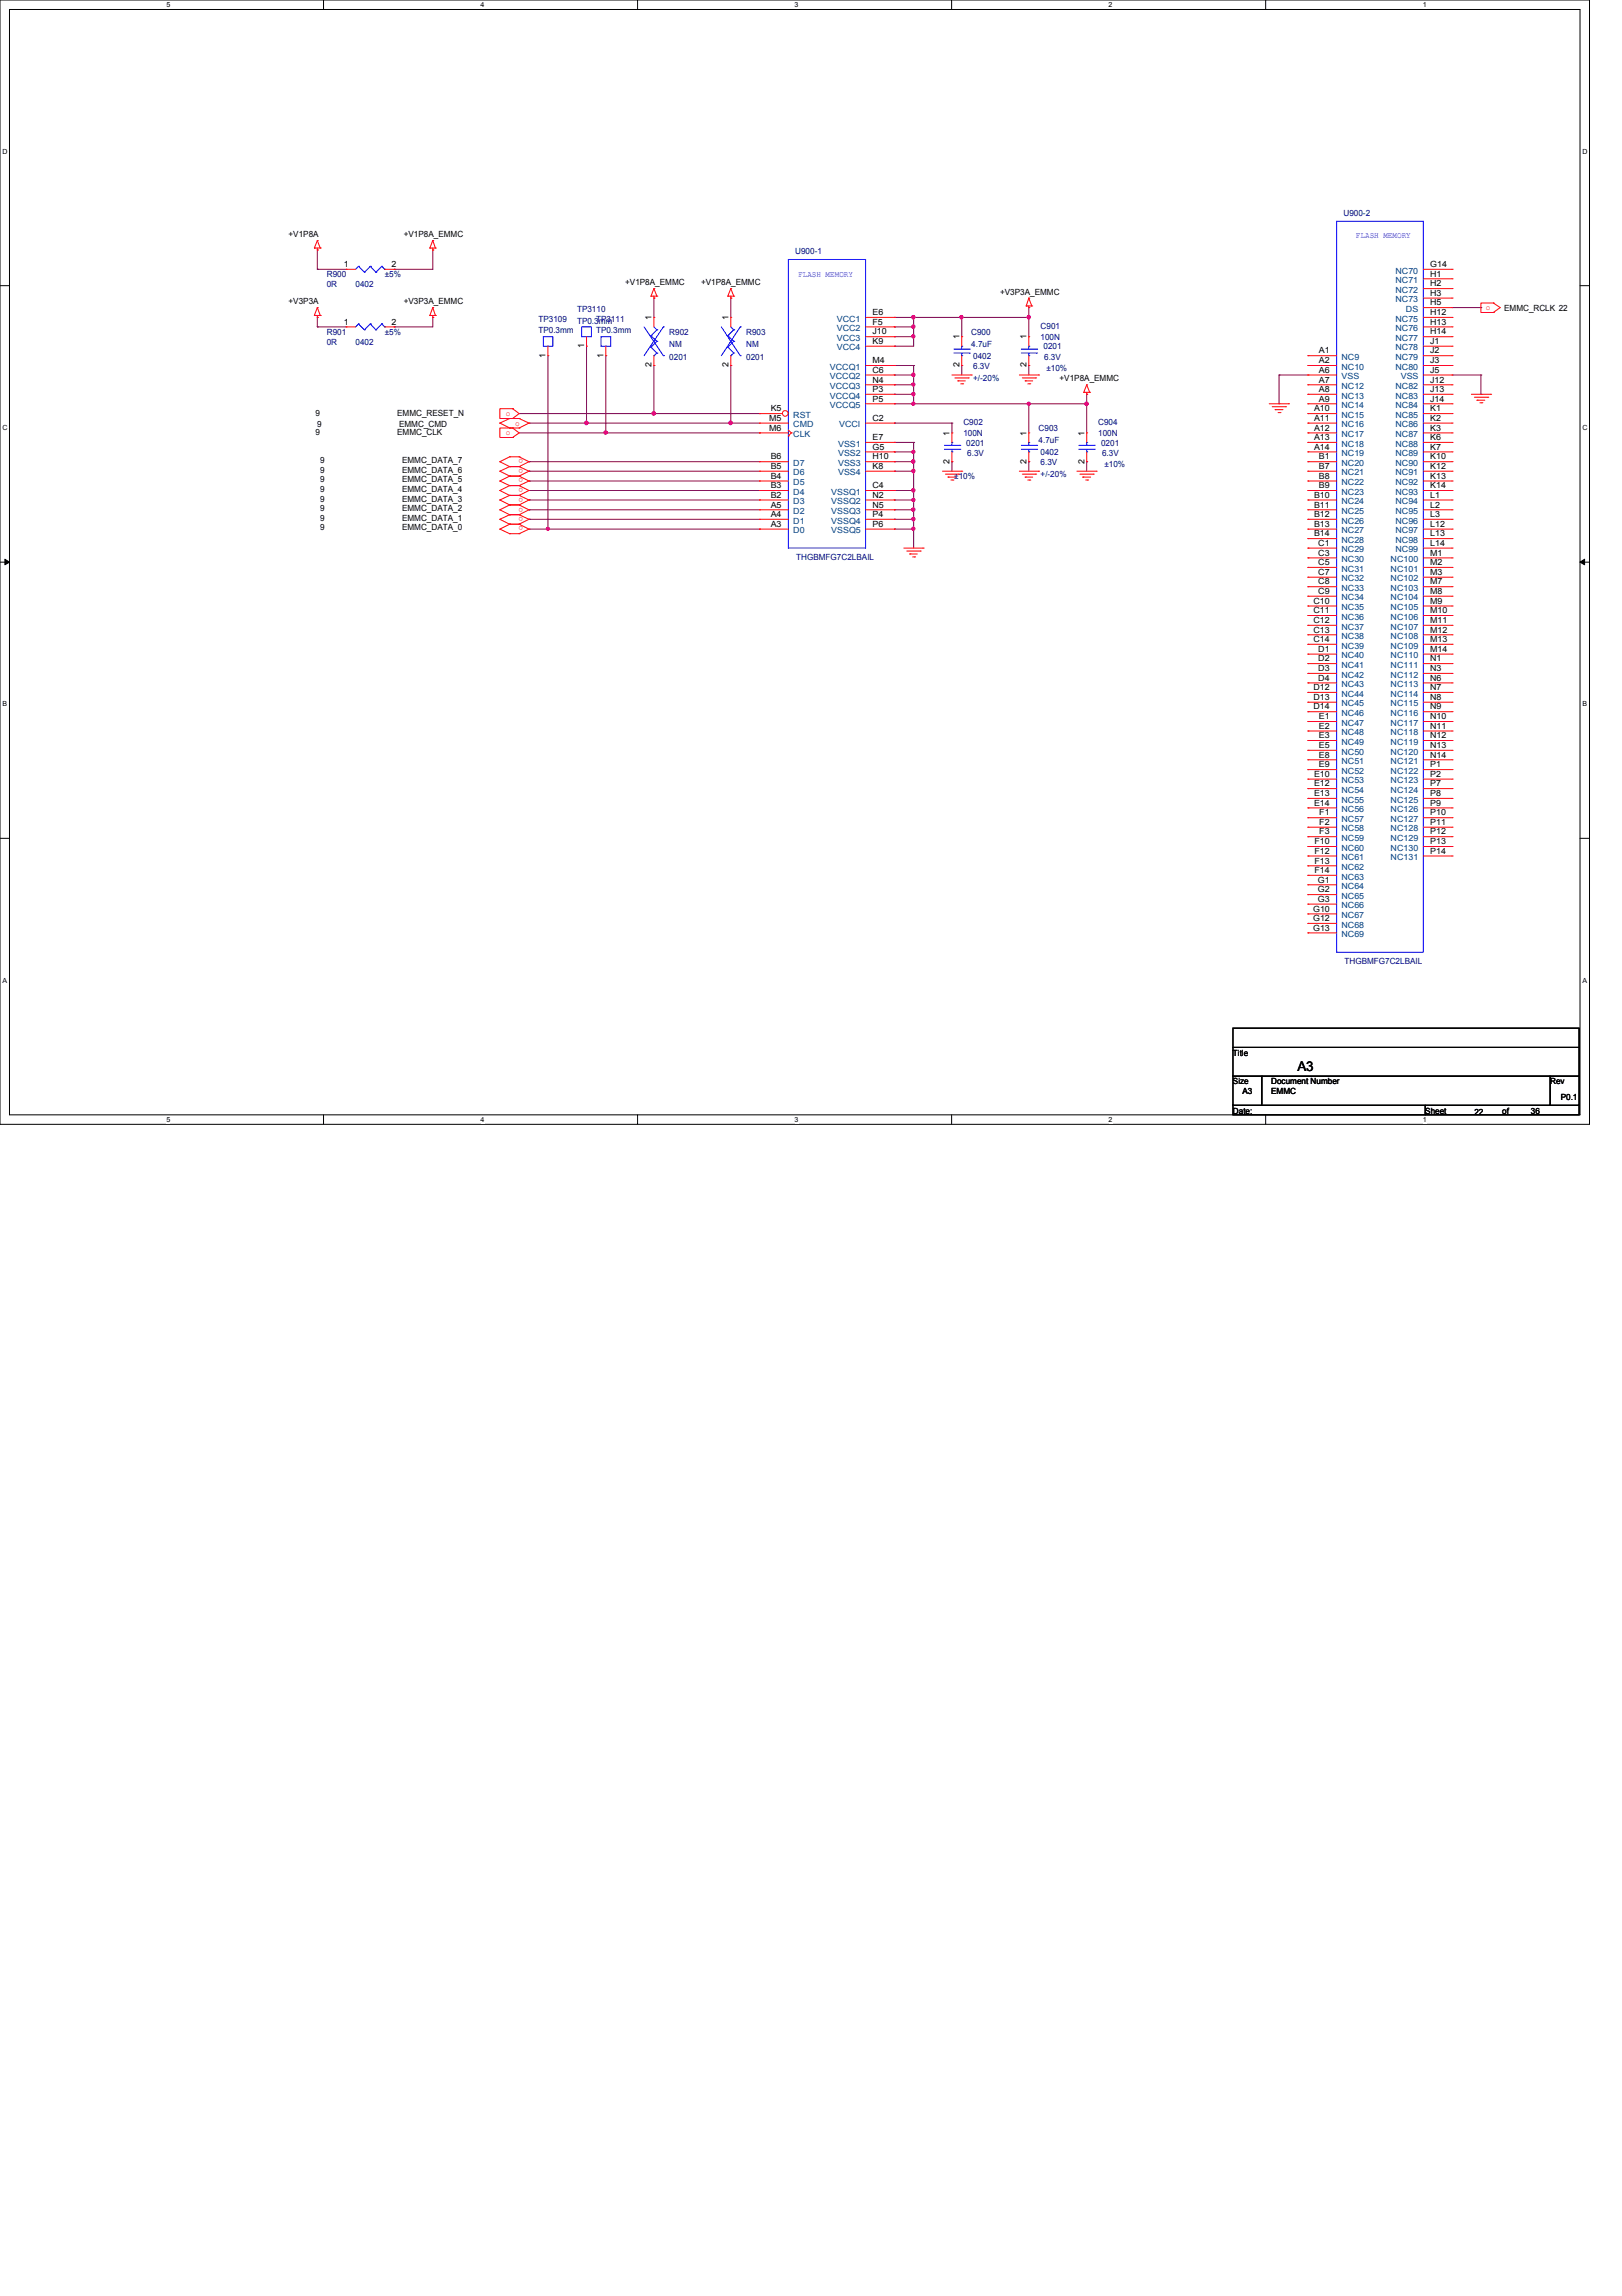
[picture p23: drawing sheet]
<svg xmlns="http://www.w3.org/2000/svg" width="210mm" height="297mm" viewBox="0 0 210 297" stroke-linecap="round" stroke-linejoin="round" font-family="sans-serif">
<defs><g id="words">
<text font-size="1.7" x="167.9" y="138.5">A3</text>
<g font-size="1.1" fill="#000080">
<text x="173.9" y="27.9">U900-2</text>
<text x="42.3" y="35.9">R900</text>
<text x="49.8" y="35.9">±5%</text>
<text x="102.9" y="32.9">U900-1</text>
<text x="42.3" y="37.1">0R</text>
<text x="46" y="37.1">0402</text>
<text x="69.7" y="41.6">TP3109</text>
<text x="74.7" y="40.4">TP3110</text>
<text x="74.7" y="41.9">TP0.3mm</text>
<text x="77.1" y="41.6">TP3111</text>
<text x="42.3" y="43.3">R901</text>
<text x="42.3" y="44.6">0R</text>
<text x="46" y="44.6">0402</text>
<text x="49.8" y="43.3">±5%</text>
<text x="69.7" y="43.1">TP0.3mm</text>
<text x="77.1" y="43.1">TP0.3mm</text>
<text x="86.6" y="43.3">R902</text>
<text x="86.6" y="44.8">NM</text>
<text x="86.6" y="46.6">0201</text>
<text x="96.6" y="43.3">R903</text>
<text x="96.6" y="44.8">NM</text>
<text x="96.6" y="46.6">0201</text>
<text x="125.7" y="43.3">C900</text>
<text x="125.7" y="44.8">4.7uF</text>
<text x="125.9" y="46.5">0402</text>
<text x="125.9" y="47.7">6.3V</text>
<text x="134.7" y="42.5">C901</text>
<text x="134.7" y="44">100N</text>
<text x="135" y="45.2">0201</text>
<text x="135.1" y="46.6">6.3V</text>
<text x="135.4" y="48">±10%</text>
<text x="125.9" y="49.3">+/-20%</text>
<text x="124.7" y="54.9">C902</text>
<text x="124.7" y="56.4">100N</text>
<text x="125.1" y="57.7">0201</text>
<text x="125.2" y="59.1">6.3V</text>
<text x="134.4" y="55.8">C903</text>
<text x="134.4" y="57.3">4.7uF</text>
<text x="134.7" y="58.9">0402</text>
<text x="142.1" y="54.9">C904</text>
<text x="142.1" y="56.4">100N</text>
<text x="142.5" y="57.7">0201</text>
<text x="142.6" y="59.1">6.3V</text>
<text x="123.5" y="62">±10%</text>
<text x="134.7" y="60.2">6.3V</text>
<text x="134.7" y="61.8">+/-20%</text>
<text x="142.9" y="60.4">±10%</text>
<text x="103" y="72.5">THGBMFG7C2LBAIL</text>
<text x="174" y="124.8">THGBMFG7C2LBAIL</text>
</g>
<g font-size="1.1">
<text x="37.3" y="30.6">+V1P8A</text>
<text x="44.5" y="34.5">1</text>
<text x="50.7" y="34.5">2</text>
<text x="52.2" y="30.6">+V1P8A_EMMC</text>
<text x="185.1" y="34.5">G14</text>
<text x="185.1" y="35.8">H1</text>
<text x="37.3" y="39.4">+V3P3A</text>
<text x="44.5" y="42">1</text>
<text x="50.7" y="42">2</text>
<text x="52.2" y="39.4">+V3P3A_EMMC</text>
<text x="80.9" y="36.9">+V1P8A_EMMC</text>
<text x="84.3" y="41.4" transform="rotate(-90 84.3 41.4)">1</text>
<text x="90.7" y="36.9">+V1P8A_EMMC</text>
<text x="94.3" y="41.4" transform="rotate(-90 94.3 41.4)">1</text>
<text x="112.9" y="40.8">E6</text>
<text x="112.9" y="42">F5</text>
<text x="129.4" y="38.1">+V3P3A_EMMC</text>
<text x="185.1" y="37">H2</text>
<text x="185.1" y="38.3">H3</text>
<text x="185.1" y="39.5">H5</text>
<text x="185.1" y="40.8">H12</text>
<text x="185.1" y="42">H13</text>
<text x="194.6" y="40.3">EMMC_RCLK 22</text>
<text x="70.6" y="46.3" transform="rotate(-90 70.6 46.3)">1</text>
<text x="75.6" y="45.1" transform="rotate(-90 75.6 45.1)">1</text>
<text x="78.1" y="46.3" transform="rotate(-90 78.1 46.3)">1</text>
<text x="84.3" y="47.5" transform="rotate(-90 84.3 47.5)">2</text>
<text x="94.3" y="47.5" transform="rotate(-90 94.3 47.5)">2</text>
<text x="112.9" y="43.3">J10</text>
<text x="112.9" y="44.5">K9</text>
<text x="112.9" y="47">M4</text>
<text x="124.2" y="47.5" transform="rotate(-90 124.2 47.5)">2</text>
<text x="124.2" y="43.9" transform="rotate(-90 124.2 43.9)">1</text>
<text x="132.8" y="47.5" transform="rotate(-90 132.8 47.5)">2</text>
<text x="132.8" y="43.9" transform="rotate(-90 132.8 43.9)">1</text>
<text x="170.7" y="45.7">A1</text>
<text x="170.7" y="47">A2</text>
<text x="185.1" y="43.3">H14</text>
<text x="185.1" y="44.5">J1</text>
<text x="185.1" y="45.7">J2</text>
<text x="185.1" y="47">J3</text>
<text x="40.8" y="53.8">9</text>
<text x="51.4" y="53.8">EMMC_RESET_N</text>
<text x="99.7" y="53.2">K5</text>
<text x="112.9" y="48.2">C6</text>
<text x="112.9" y="49.5">N4</text>
<text x="112.9" y="50.7">P3</text>
<text x="112.9" y="51.9">P5</text>
<text x="137.1" y="49.3">+V1P8A_EMMC</text>
<text x="170.1" y="53.2">A10</text>
<text x="170.7" y="48.2">A6</text>
<text x="170.7" y="49.5">A7</text>
<text x="170.7" y="50.7">A8</text>
<text x="170.7" y="51.9">A9</text>
<text x="185.1" y="48.2">J5</text>
<text x="185.1" y="49.5">J12</text>
<text x="185.1" y="50.7">J13</text>
<text x="185.1" y="51.9">J14</text>
<text x="185.1" y="53.2">K1</text>
<text x="40.8" y="56.3">9</text>
<text x="41.1" y="55.2">9</text>
<text x="41.4" y="59.9">9</text>
<text x="51.4" y="56.3">EMMC_CLK</text>
<text x="51.6" y="55.2">EMMC_CMD</text>
<text x="52" y="59.9">EMMC_DATA_7</text>
<text x="99.5" y="54.4">M5</text>
<text x="99.5" y="55.7">M6</text>
<text x="99.7" y="59.4">B6</text>
<text x="112.9" y="54.4">C2</text>
<text x="112.9" y="56.9">E7</text>
<text x="112.9" y="58.2">G5</text>
<text x="112.9" y="59.4">H10</text>
<text x="122.9" y="60" transform="rotate(-90 122.9 60)">2</text>
<text x="122.9" y="56.3" transform="rotate(-90 122.9 56.3)">1</text>
<text x="132.8" y="60" transform="rotate(-90 132.8 60)">2</text>
<text x="132.8" y="56.3" transform="rotate(-90 132.8 56.3)">1</text>
<text x="140.3" y="60" transform="rotate(-90 140.3 60)">2</text>
<text x="140.3" y="56.3" transform="rotate(-90 140.3 56.3)">1</text>
<text x="170.1" y="54.4">A11</text>
<text x="170.1" y="55.7">A12</text>
<text x="170.1" y="56.9">A13</text>
<text x="170.1" y="58.2">A14</text>
<text x="170.7" y="59.4">B1</text>
<text x="185.1" y="54.4">K2</text>
<text x="185.1" y="55.7">K3</text>
<text x="185.1" y="56.9">K6</text>
<text x="185.1" y="58.2">K7</text>
<text x="185.1" y="59.4">K10</text>
<text x="41.4" y="61.2">9</text>
<text x="41.4" y="62.4">9</text>
<text x="41.4" y="63.6">9</text>
<text x="41.4" y="64.9">9</text>
<text x="52" y="61.2">EMMC_DATA_6</text>
<text x="52" y="62.4">EMMC_DATA_5</text>
<text x="52" y="63.6">EMMC_DATA_4</text>
<text x="52" y="64.9">EMMC_DATA_3</text>
<text x="99.7" y="60.7">B5</text>
<text x="99.7" y="61.9">B4</text>
<text x="99.7" y="63.2">B3</text>
<text x="99.7" y="64.4">B2</text>
<text x="99.7" y="65.7">A5</text>
<text x="112.9" y="60.7">K8</text>
<text x="112.9" y="63.2">C4</text>
<text x="112.9" y="64.4">N2</text>
<text x="112.9" y="65.7">N5</text>
<text x="170.1" y="64.4">B10</text>
<text x="170.1" y="65.7">B11</text>
<text x="170.7" y="60.7">B7</text>
<text x="170.7" y="61.9">B8</text>
<text x="170.7" y="63.2">B9</text>
<text x="185.1" y="60.7">K12</text>
<text x="185.1" y="61.9">K13</text>
<text x="185.1" y="63.2">K14</text>
<text x="185.1" y="64.4">L1</text>
<text x="185.1" y="65.7">L2</text>
<text x="41.4" y="66.1">9</text>
<text x="41.4" y="67.4">9</text>
<text x="41.4" y="68.6">9</text>
<text x="52" y="66.1">EMMC_DATA_2</text>
<text x="52" y="67.4">EMMC_DATA_1</text>
<text x="52" y="68.6">EMMC_DATA_0</text>
<text x="99.7" y="66.9">A4</text>
<text x="99.7" y="68.2">A3</text>
<text x="112.9" y="66.9">P4</text>
<text x="112.9" y="68.2">P6</text>
<text x="170.1" y="66.9">B12</text>
<text x="170.1" y="68.2">B13</text>
<text x="170.1" y="69.4">B14</text>
<text x="170.6" y="70.6">C1</text>
<text x="170.6" y="71.9">C3</text>
<text x="185.1" y="66.9">L3</text>
<text x="185.1" y="68.2">L12</text>
<text x="185.1" y="69.4">L13</text>
<text x="185.1" y="70.6">L14</text>
<text x="185.1" y="71.9">M1</text>
<text x="170.6" y="73.1">C5</text>
<text x="170.6" y="74.4">C7</text>
<text x="170.6" y="75.6">C8</text>
<text x="170.6" y="76.8">C9</text>
<text x="185.1" y="73.1">M2</text>
<text x="185.1" y="74.4">M3</text>
<text x="185.1" y="75.6">M7</text>
<text x="185.1" y="76.8">M8</text>
<text x="170" y="78.1">C10</text>
<text x="170" y="79.3">C11</text>
<text x="170" y="80.6">C12</text>
<text x="170" y="81.8">C13</text>
<text x="170" y="83.1">C14</text>
<text x="185.1" y="78.1">M9</text>
<text x="185.1" y="79.3">M10</text>
<text x="185.1" y="80.6">M11</text>
<text x="185.1" y="81.8">M12</text>
<text x="185.1" y="83.1">M13</text>
<text x="170" y="89.3">D12</text>
<text x="170.6" y="84.3">D1</text>
<text x="170.6" y="85.6">D2</text>
<text x="170.6" y="86.8">D3</text>
<text x="170.6" y="88.1">D4</text>
<text x="185.1" y="84.3">M14</text>
<text x="185.1" y="85.6">N1</text>
<text x="185.1" y="86.8">N3</text>
<text x="185.1" y="88.1">N6</text>
<text x="185.1" y="89.3">N7</text>
<text x="170" y="90.6">D13</text>
<text x="170" y="91.8">D14</text>
<text x="170.7" y="93">E1</text>
<text x="170.7" y="94.3">E2</text>
<text x="170.7" y="95.5">E3</text>
<text x="185.1" y="90.6">N8</text>
<text x="185.1" y="91.8">N9</text>
<text x="185.1" y="93">N10</text>
<text x="185.1" y="94.3">N11</text>
<text x="185.1" y="95.5">N12</text>
<text x="170.1" y="100.5">E10</text>
<text x="170.1" y="101.7">E12</text>
<text x="170.7" y="96.8">E5</text>
<text x="170.7" y="98">E8</text>
<text x="170.7" y="99.3">E9</text>
<text x="185.1" y="96.8">N13</text>
<text x="185.1" y="98">N14</text>
<text x="185.1" y="99.3">P1</text>
<text x="185.1" y="100.5">P2</text>
<text x="185.1" y="101.7">P7</text>
<text x="170.1" y="103">E13</text>
<text x="170.1" y="104.2">E14</text>
<text x="170.7" y="105.5">F1</text>
<text x="170.7" y="106.7">F2</text>
<text x="170.7" y="108">F3</text>
<text x="185.1" y="103">P8</text>
<text x="185.1" y="104.2">P9</text>
<text x="185.1" y="105.5">P10</text>
<text x="185.1" y="106.7">P11</text>
<text x="185.1" y="108">P12</text>
<text x="170.1" y="109.2">F10</text>
<text x="170.1" y="110.4">F12</text>
<text x="170.1" y="111.7">F13</text>
<text x="170.1" y="112.9">F14</text>
<text x="185.1" y="109.2">P13</text>
<text x="185.1" y="110.4">P14</text>
<text x="169.9" y="117.9">G10</text>
<text x="169.9" y="119.2">G12</text>
<text x="170.6" y="114.2">G1</text>
<text x="170.6" y="115.4">G2</text>
<text x="170.6" y="116.7">G3</text>
<text x="169.9" y="120.4">G13</text>
<text x="159.6" y="136.6">Title</text>
<text x="159.6" y="140.3">Size</text>
<text x="160.8" y="141.6">A3</text>
<text x="164.5" y="140.3">Document Number</text>
<text x="164.5" y="141.6">EMMC</text>
<text x="200.6" y="140.3">Rev</text>
<text x="202" y="142.3">P0.1</text>
<text x="159.6" y="144.1">Date:</text>
<text x="184.4" y="144.1">Sheet</text>
<text x="190.8" y="144.2">22</text>
<text x="194.4" y="144.1">of</text>
<text x="198.1" y="144.1">36</text>
</g>
<g font-size="1.1" fill="#00f">
<text x="103.3" y="35.8">FLASH MEMORY</text>
<text x="175.5" y="30.8">FLASH MEMORY</text>
</g>
<g font-size="1.1" fill="#004080">
<text x="180.6" y="35.4">NC70</text>
<text x="108.3" y="41.6">VCC1</text>
<text x="180.6" y="36.6">NC71</text>
<text x="180.6" y="37.9">NC72</text>
<text x="180.6" y="39.1">NC73</text>
<text x="180.6" y="41.6">NC75</text>
<text x="181.9" y="40.3">DS</text>
<text x="107.4" y="47.8">VCCQ1</text>
<text x="108.3" y="42.8">VCC2</text>
<text x="108.3" y="44.1">VCC3</text>
<text x="108.3" y="45.3">VCC4</text>
<text x="173.6" y="46.6">NC9</text>
<text x="173.6" y="47.8">NC10</text>
<text x="180.6" y="42.8">NC76</text>
<text x="180.6" y="44.1">NC77</text>
<text x="180.6" y="45.3">NC78</text>
<text x="180.6" y="46.6">NC79</text>
<text x="180.6" y="47.8">NC80</text>
<text x="107.4" y="49.1">VCCQ2</text>
<text x="107.4" y="50.3">VCCQ3</text>
<text x="107.4" y="51.6">VCCQ4</text>
<text x="107.4" y="52.8">VCCQ5</text>
<text x="173.6" y="49.1">VSS</text>
<text x="173.6" y="50.3">NC12</text>
<text x="173.6" y="51.6">NC13</text>
<text x="173.6" y="52.8">NC14</text>
<text x="180.6" y="50.3">NC82</text>
<text x="180.6" y="51.6">NC83</text>
<text x="180.6" y="52.8">NC84</text>
<text x="181.3" y="49.1">VSS</text>
<text x="102.7" y="54.1">RST</text>
<text x="102.7" y="55.3">CMD</text>
<text x="102.7" y="56.6">CLK</text>
<text x="108.5" y="57.8">VSS1</text>
<text x="108.5" y="59">VSS2</text>
<text x="108.6" y="55.3">VCCI</text>
<text x="173.6" y="54.1">NC15</text>
<text x="173.6" y="55.3">NC16</text>
<text x="173.6" y="56.6">NC17</text>
<text x="173.6" y="57.8">NC18</text>
<text x="173.6" y="59">NC19</text>
<text x="180.6" y="54.1">NC85</text>
<text x="180.6" y="55.3">NC86</text>
<text x="180.6" y="56.6">NC87</text>
<text x="180.6" y="57.8">NC88</text>
<text x="180.6" y="59">NC89</text>
<text x="102.7" y="60.3">D7</text>
<text x="102.7" y="61.5">D6</text>
<text x="102.7" y="62.8">D5</text>
<text x="102.7" y="64">D4</text>
<text x="102.7" y="65.2">D3</text>
<text x="107.6" y="64">VSSQ1</text>
<text x="107.6" y="65.2">VSSQ2</text>
<text x="108.5" y="60.3">VSS3</text>
<text x="108.5" y="61.5">VSS4</text>
<text x="173.6" y="60.3">NC20</text>
<text x="173.6" y="61.5">NC21</text>
<text x="173.6" y="62.8">NC22</text>
<text x="173.6" y="64">NC23</text>
<text x="173.6" y="65.2">NC24</text>
<text x="180.6" y="60.3">NC90</text>
<text x="180.6" y="61.5">NC91</text>
<text x="180.6" y="62.8">NC92</text>
<text x="180.6" y="64">NC93</text>
<text x="180.6" y="65.2">NC94</text>
<text x="102.7" y="66.5">D2</text>
<text x="102.7" y="67.7">D1</text>
<text x="102.7" y="69">D0</text>
<text x="107.6" y="66.5">VSSQ3</text>
<text x="107.6" y="67.7">VSSQ4</text>
<text x="107.6" y="69">VSSQ5</text>
<text x="173.6" y="66.5">NC25</text>
<text x="173.6" y="67.7">NC26</text>
<text x="173.6" y="69">NC27</text>
<text x="173.6" y="70.2">NC28</text>
<text x="173.6" y="71.5">NC29</text>
<text x="180.6" y="66.5">NC95</text>
<text x="180.6" y="67.7">NC96</text>
<text x="180.6" y="69">NC97</text>
<text x="180.6" y="70.2">NC98</text>
<text x="180.6" y="71.5">NC99</text>
<text x="173.6" y="72.7">NC30</text>
<text x="173.6" y="74">NC31</text>
<text x="173.6" y="75.2">NC32</text>
<text x="173.6" y="76.5">NC33</text>
<text x="173.6" y="77.7">NC34</text>
<text x="180" y="72.7">NC100</text>
<text x="180" y="74">NC101</text>
<text x="180" y="75.2">NC102</text>
<text x="180" y="76.5">NC103</text>
<text x="180" y="77.7">NC104</text>
<text x="173.6" y="79">NC35</text>
<text x="173.6" y="80.2">NC36</text>
<text x="173.6" y="81.4">NC37</text>
<text x="173.6" y="82.7">NC38</text>
<text x="173.6" y="83.9">NC39</text>
<text x="180" y="79">NC105</text>
<text x="180" y="80.2">NC106</text>
<text x="180" y="81.4">NC107</text>
<text x="180" y="82.7">NC108</text>
<text x="180" y="83.9">NC109</text>
<text x="173.6" y="85.2">NC40</text>
<text x="173.6" y="86.4">NC41</text>
<text x="173.6" y="87.7">NC42</text>
<text x="173.6" y="88.9">NC43</text>
<text x="180" y="85.2">NC110</text>
<text x="180" y="86.4">NC111</text>
<text x="180" y="87.7">NC112</text>
<text x="180" y="88.9">NC113</text>
<text x="173.6" y="90.1">NC44</text>
<text x="173.6" y="91.4">NC45</text>
<text x="173.6" y="92.6">NC46</text>
<text x="173.6" y="93.9">NC47</text>
<text x="173.6" y="95.1">NC48</text>
<text x="180" y="90.1">NC114</text>
<text x="180" y="91.4">NC115</text>
<text x="180" y="92.6">NC116</text>
<text x="180" y="93.9">NC117</text>
<text x="180" y="95.1">NC118</text>
<text x="173.6" y="96.4">NC49</text>
<text x="173.6" y="97.6">NC50</text>
<text x="173.6" y="98.8">NC51</text>
<text x="173.6" y="100.1">NC52</text>
<text x="173.6" y="101.3">NC53</text>
<text x="180" y="96.4">NC119</text>
<text x="180" y="97.6">NC120</text>
<text x="180" y="98.8">NC121</text>
<text x="180" y="100.1">NC122</text>
<text x="180" y="101.3">NC123</text>
<text x="173.6" y="102.6">NC54</text>
<text x="173.6" y="103.8">NC55</text>
<text x="173.6" y="105.1">NC56</text>
<text x="173.6" y="106.3">NC57</text>
<text x="173.6" y="107.6">NC58</text>
<text x="180" y="102.6">NC124</text>
<text x="180" y="103.8">NC125</text>
<text x="180" y="105.1">NC126</text>
<text x="180" y="106.3">NC127</text>
<text x="180" y="107.6">NC128</text>
<text x="173.6" y="108.8">NC59</text>
<text x="173.6" y="110.1">NC60</text>
<text x="173.6" y="111.3">NC61</text>
<text x="173.6" y="112.6">NC62</text>
<text x="173.6" y="113.8">NC63</text>
<text x="180" y="108.8">NC129</text>
<text x="180" y="110.1">NC130</text>
<text x="180" y="111.3">NC131</text>
<text x="173.6" y="115">NC64</text>
<text x="173.6" y="116.3">NC65</text>
<text x="173.6" y="117.5">NC66</text>
<text x="173.6" y="118.8">NC67</text>
<text x="173.6" y="120">NC68</text>
<text x="173.6" y="121.2">NC69</text>
</g>
<g font-size="1.1" fill="#f00">
<text x="192.3" y="40.1">o</text>
<text x="65.4" y="53.8">o</text>
<text x="65.4" y="56.3">o</text>
<text x="66.7" y="55.1">o</text>
<text x="67.7" y="59.4" transform="rotate(-180 67.7 59.4)">o</text>
<text x="67.7" y="60.7" transform="rotate(-180 67.7 60.7)">o</text>
<text x="67.7" y="61.9" transform="rotate(-180 67.7 61.9)">o</text>
<text x="67.7" y="63.2" transform="rotate(-180 67.7 63.2)">o</text>
<text x="67.7" y="64.4" transform="rotate(-180 67.7 64.4)">o</text>
<text x="67.7" y="65.7" transform="rotate(-180 67.7 65.7)">o</text>
<text x="67.7" y="66.9" transform="rotate(-180 67.7 66.9)">o</text>
<text x="67.7" y="68.1" transform="rotate(-180 67.7 68.1)">o</text>
</g>
<g font-size=".9">
<text x="21.5" y=".9">5</text>
<text x="62.2" y=".9">4</text>
<text x="102.8" y=".9">3</text>
<text x="143.5" y=".9">2</text>
<text x="184.1" y=".9">1</text>
<text x=".3" y="19.9">D</text>
<text x="204.8" y="19.9">D</text>
<text x=".3" y="55.6">C</text>
<text x="204.8" y="55.6">C</text>
<text x=".3" y="91.4">B</text>
<text x="204.8" y="91.4">B</text>
<text x=".3" y="127.1">A</text>
<text x="204.8" y="127.1">A</text>
<text x="21.5" y="145.2">5</text>
<text x="62.2" y="145.2">4</text>
<text x="102.8" y="145.2">3</text>
<text x="143.5" y="145.2">2</text>
<text x="184.1" y="145.2">1</text>
</g>
</g></defs>
<path d="M0 0h205.7v145.5h-205.7zM1.2 1.2h203.3v143h-203.3z" fill="none" stroke="#000" stroke-width=".13"/>
<g fill="#fff">
<path d="M21.5 .1h.6v1h-.6z"/>
<path d="M21.5 144.4h.6v1h-.6z"/>
</g>
<path d="M41.9 0v1.2M41.9 144.2v1.3" fill="none" stroke="#000" stroke-width=".13"/>
<g fill="#fff">
<path d="M62.2 .1h.5v1h-.5z"/>
<path d="M62.2 144.4h.5v1h-.5z"/>
</g>
<path d="M82.5 0v1.2M82.5 144.2v1.3" fill="none" stroke="#000" stroke-width=".13"/>
<g fill="#fff">
<path d="M102.8 .1h.5v1h-.5z"/>
<path d="M102.8 144.4h.5v1h-.5z"/>
</g>
<path d="M123.1 0v1.2M123.1 144.2v1.3" fill="none" stroke="#000" stroke-width=".13"/>
<g fill="#fff">
<path d="M143.5 .1h.5v1h-.5z"/>
<path d="M143.5 144.4h.5v1h-.5z"/>
</g>
<path d="M163.8 0v1.2M163.8 144.2v1.3" fill="none" stroke="#000" stroke-width=".13"/>
<g fill="#fff">
<path d="M184.1 .1h.5v1h-.5z"/>
<path d="M184.1 144.4h.5v1h-.5z"/>
<path d="M.3 19.1h.7v1h-.7z"/>
<path d="M204.8 19.1h.6v1h-.6z"/>
<path d="M.3 54.8h.7v1h-.7z"/>
<path d="M204.8 54.8h.6v1h-.6z"/>
</g>
<path d="M0 37h1.2M204.5 37h1.2" fill="none" stroke="#000" stroke-width=".13"/>
<g fill="#fff">
<path d="M.3 90.6h.6v1h-.6z"/>
<path d="M204.8 90.6h.6v1h-.6z"/>
</g>
<path d="M0 72.7h1.2M.6 72.3l.6 .4-.6 .4zM204.5 72.7l.6-.4v.8zM204.5 72.7h1.2" fill="none" stroke="#000" stroke-width=".13"/>
<path d="M.6 72.3l.6 .4-.6 .4zM204.5 72.7l.6-.4v.8z" fill="#000"/>
<g fill="#fff">
<path d="M.3 126.3h.6v1h-.6z"/>
<path d="M204.8 126.3h.6v1h-.6z"/>
</g>
<path d="M0 108.5h1.2M204.5 108.5h1.2" fill="none" stroke="#000" stroke-width=".13"/>
<g fill="none" stroke="#800040" stroke-width=".13">
<path d="M67.2 56h11.2M68.5 54.7h7.4M75.9 54.7h.1M78.4 56h.1M94.6 54.7h.1M94.6 47.3h.1M94.6 54.7h3.7M94.6 47.3v7.4M115.7 57.2h.1M115.7 58.5h.1M115.7 57.2h2.5M115.7 58.5h2.5"/>
<path d="M118.2 68.5h.1M118.2 68.5v2.4"/>
</g>
<path d="M118 58.3h.3l.1 .2-.1 .1-.1 .1-.2-.1z" fill-rule="evenodd" fill="#f0f"/>
<path d="M118 58.3h.3l.1 .2-.1 .1-.1 .1-.2-.1z" fill="none" stroke="#f0f" stroke-width=".13"/>
<path d="M115.7 59.7h.1M115.7 59.7h2.5M118.2 57.2h.1M118.2 57.2v1.3" fill="none" stroke="#800040" stroke-width=".13"/>
<path d="M118 59.5h.3l.1 .2-.1 .2h-.1h-.2z" fill-rule="evenodd" fill="#f0f"/>
<path d="M118 59.5h.3l.1 .2-.1 .2h-.1h-.2z" fill="none" stroke="#f0f" stroke-width=".13"/>
<path d="M118.2 58.5h.1M118.2 58.5v1.2M115.7 61h.1M115.7 61h2.5" fill="none" stroke="#800040" stroke-width=".13"/>
<path d="M118 60.8h.3l.1 .1-.1 .2-.1 .1-.2-.1z" fill-rule="evenodd" fill="#f0f"/>
<path d="M118 60.8h.3l.1 .1-.1 .2-.1 .1-.2-.1z" fill="none" stroke="#f0f" stroke-width=".13"/>
<path d="M118.2 59.7h.1M118.2 59.7v1.3M115.7 63.5h.1M115.7 63.5h2.5" fill="none" stroke="#800040" stroke-width=".13"/>
<path d="M118 63.3h.3l.1 .1-.1 .2-.1 .1-.2-.1z" fill-rule="evenodd" fill="#f0f"/>
<path d="M118 63.3h.3l.1 .1-.1 .2-.1 .1-.2-.1z" fill="none" stroke="#f0f" stroke-width=".13"/>
<path d="M115.7 64.7h.1M115.7 64.7h2.5M118.2 61h.1M118.2 61v2.5" fill="none" stroke="#800040" stroke-width=".13"/>
<path d="M118 64.5h.3l.1 .2-.1 .1-.1 .1-.2-.1z" fill-rule="evenodd" fill="#f0f"/>
<path d="M118 64.5h.3l.1 .2-.1 .1-.1 .1-.2-.1z" fill="none" stroke="#f0f" stroke-width=".13"/>
<path d="M115.7 66h.1M115.7 66h2.5M118.2 67.2h.1M118.2 67.2v1.3" fill="none" stroke="#800040" stroke-width=".13"/>
<path d="M118 65.8h.3l.1 .1-.1 .2-.1 .1-.2-.1z" fill-rule="evenodd" fill="#f0f"/>
<path d="M118 65.8h.3l.1 .1-.1 .2-.1 .1-.2-.1z" fill="none" stroke="#f0f" stroke-width=".13"/>
<path d="M115.7 67.2h.1M115.7 67.2h2.5" fill="none" stroke="#800040" stroke-width=".13"/>
<path d="M118 67h.3l.1 .1-.1 .2-.1 .1-.2-.1z" fill-rule="evenodd" fill="#f0f"/>
<path d="M118 67h.3l.1 .1-.1 .2-.1 .1-.2-.1z" fill="none" stroke="#f0f" stroke-width=".13"/>
<path d="M115.7 68.5h.1M115.7 68.5h2.5" fill="none" stroke="#800040" stroke-width=".13"/>
<path d="M118 68.3h.3l.1 .1-.1 .1-.1 .1-.2-.1z" fill-rule="evenodd" fill="#f0f"/>
<path d="M118 68.3h.3l.1 .1-.1 .1-.1 .1-.2-.1z" fill="none" stroke="#f0f" stroke-width=".13"/>
<path d="M115.7 44.8h.1M115.7 41.1h.1M115.7 41.1h8.8M118.2 43.6h.1M118.2 41.1h.1M118.2 43.6v1.2h-2.5" fill="none" stroke="#800040" stroke-width=".13"/>
<path d="M118 40.9h.3l.1 .1-.1 .2-.1 .1-.2-.1z" fill-rule="evenodd" fill="#f0f"/>
<path d="M118 40.9h.3l.1 .1-.1 .2-.1 .1-.2-.1z" fill="none" stroke="#f0f" stroke-width=".13"/>
<path d="M115.7 42.3h.1M115.7 42.3h2.5" fill="none" stroke="#800040" stroke-width=".13"/>
<path d="M118 42.1h.3l.1 .1-.1 .2-.1 .1-.2-.1z" fill-rule="evenodd" fill="#f0f"/>
<path d="M118 42.1h.3l.1 .1-.1 .2-.1 .1-.2-.1z" fill="none" stroke="#f0f" stroke-width=".13"/>
<path d="M115.7 43.6h.1M115.7 43.6h2.5M118.2 41.1h.1M118.2 41.1v1.2" fill="none" stroke="#800040" stroke-width=".13"/>
<path d="M118 43.4h.3l.1 .1-.1 .2h-.1h-.2z" fill-rule="evenodd" fill="#f0f"/>
<path d="M118 43.4h.3l.1 .1-.1 .2h-.1h-.2z" fill="none" stroke="#f0f" stroke-width=".13"/>
<path d="M118.2 42.3h.1M118.2 42.3v1.3M124.5 41.1h.1M124.5 41.1v2.5M124.5 41.1h8.6" fill="none" stroke="#800040" stroke-width=".13"/>
<path d="M133 40.9h.3v.1v.2l-.2 .1-.1-.1z" fill-rule="evenodd" fill="#f0f"/>
<path d="M133 40.9h.3v.1v.2l-.2 .1-.1-.1z" fill="none" stroke="#f0f" stroke-width=".13"/>
<path d="M124.3 40.9h.3v.1v.2l-.2 .1-.1-.1z" fill-rule="evenodd" fill="#f0f"/>
<path d="M124.3 40.9h.3v.1v.2l-.2 .1-.1-.1z" fill="none" stroke="#f0f" stroke-width=".13"/>
<g fill="none" stroke="#800040" stroke-width=".13">
<path d="M115.7 52.2h.1M118.2 51h.1M118.2 51v1.2h-2.5M124.5 47.3h.1M124.5 47.3v1.2M133.1 47.3h.1M133.1 59.7h.1M133.1 47.3v1.2M133.1 59.7v1.3M140.6 59.7h.1M140.6 52.2h.1M140.6 52.2v3.8"/>
<path d="M140.6 59.7v1.3"/>
</g>
<path d="M140.4 52.1h.4v.1v.2l-.2 .1-.2-.1z" fill-rule="evenodd" fill="#f0f"/>
<path d="M140.4 52.1h.4v.1v.2l-.2 .1-.2-.1z" fill="none" stroke="#f0f" stroke-width=".13"/>
<path d="M118.2 52.2h.1M118.2 52.2h22.4M133.1 52.2h.1M133.1 52.2v3.8" fill="none" stroke="#800040" stroke-width=".13"/>
<path d="M133 52.1h.3v.1v.2l-.2 .1-.1-.1z" fill-rule="evenodd" fill="#f0f"/>
<path d="M133 52.1h.3v.1v.2l-.2 .1-.1-.1z" fill="none" stroke="#f0f" stroke-width=".13"/>
<path d="M118 52.1h.3l.1 .1-.1 .2-.1 .1-.2-.1z" fill-rule="evenodd" fill="#f0f"/>
<path d="M118 52.1h.3l.1 .1-.1 .2-.1 .1-.2-.1z" fill="none" stroke="#f0f" stroke-width=".13"/>
<path d="M115.7 47.3h.1M115.7 48.5h.1M115.7 47.3h2.5M118.2 47.3h.1M118.2 47.3v1.2h-2.5" fill="none" stroke="#800040" stroke-width=".13"/>
<path d="M118 48.3h.3l.1 .2-.1 .1-.1 .1-.2-.1z" fill-rule="evenodd" fill="#f0f"/>
<path d="M118 48.3h.3l.1 .2-.1 .1-.1 .1-.2-.1z" fill="none" stroke="#f0f" stroke-width=".13"/>
<path d="M115.7 49.8h.1M115.7 49.8h2.5" fill="none" stroke="#800040" stroke-width=".13"/>
<path d="M118 49.6h.3l.1 .1-.1 .2-.1 .1-.2-.1z" fill-rule="evenodd" fill="#f0f"/>
<path d="M118 49.6h.3l.1 .1-.1 .2-.1 .1-.2-.1z" fill="none" stroke="#f0f" stroke-width=".13"/>
<path d="M115.7 51h.1M118.2 49.8h.1M118.2 49.8v1.2h-2.5" fill="none" stroke="#800040" stroke-width=".13"/>
<path d="M118 50.8h.3l.1 .2-.1 .1-.1 .1-.2-.1z" fill-rule="evenodd" fill="#f0f"/>
<path d="M118 50.8h.3l.1 .2-.1 .1-.1 .1-.2-.1z" fill="none" stroke="#f0f" stroke-width=".13"/>
<g fill="none" stroke="#800040" stroke-width=".13">
<path d="M67.2 53.5h17.4M84.6 53.5h.1M115.7 54.7h.1M115.7 54.7h7.5M118.2 48.5h.1M118.2 48.5v1.3M123.2 54.7h.1M123.2 59.7h.1M123.2 54.7v1.3M123.2 59.7v1.3M118.2 66h.1M118.2 64.7h.1"/>
<path d="M118.2 63.5h.1M118.2 63.5v3.7"/>
</g>
<path d="M84.4 53.3h.4v.2v.1l-.2 .1-.2-.1z" fill-rule="evenodd" fill="#f0f"/>
<path d="M84.4 53.3h.4v.2v.1l-.2 .1-.2-.1z" fill="none" stroke="#f0f" stroke-width=".13"/>
<g fill="none" stroke="#800040" stroke-width=".13">
<path d="M41.1 32.3h.1M41.1 34.8h.1M41.1 32.3v2.5M41.1 34.8h3.7M51 34.8h.1M56 32.3h.1M56 32.3v2.5h-5M84.6 38.6h.1M84.6 38.6v2.5M94.6 38.6h.1M94.6 38.6v2.5M133.1 39.8h.1"/>
<path d="M133.1 39.8v3.8M41.1 41.1h.1M41.1 42.3h.1M41.1 41.1v1.2M41.1 42.3h3.7M51 42.3h.1M56 41.1h.1M56 41.1v1.2h-5M68.5 59.7h.1M68.5 59.7h29.8M70.9 46v22.5M84.6 47.3h.1"/>
<path d="M84.6 53.5h.1M84.6 47.3v6.2M84.6 53.5h13.7M133.1 41.1h.1M140.6 51h.1M140.6 51v1.2M68.5 61h.1M68.5 62.2h.1M68.5 63.5h.1M68.5 64.7h.1M68.5 66h.1M68.5 67.2h.1"/>
<path d="M68.5 61h29.8M68.5 62.2h29.8M68.5 63.5h29.8M68.5 64.7h29.8M68.5 66h29.8M68.5 67.2h29.8M68.5 68.5h2.4M70.9 68.5h.1"/>
</g>
<path d="M70.8 68.3h.2l.1 .1-.1 .1-.1 .1-.1-.1z" fill-rule="evenodd" fill="#f0f"/>
<path d="M70.8 68.3h.2l.1 .1-.1 .1-.1 .1-.1-.1z" fill="none" stroke="#f0f" stroke-width=".13"/>
<path d="M78.4 56h.1M78.4 46v10M70.9 68.5h27.4M98.3 68.5h.1" fill="none" stroke="#800040" stroke-width=".13"/>
<path d="M78.2 55.8h.3l.1 .2-.1 .1-.1 .1-.2-.1z" fill-rule="evenodd" fill="#f0f"/>
<path d="M78.2 55.8h.3l.1 .2-.1 .1-.1 .1-.2-.1z" fill="none" stroke="#f0f" stroke-width=".13"/>
<path d="M75.9 54.7h.1M75.9 44.8v9.9M75.9 54.7h18.7M78.4 56h19.9M94.6 54.7h.1M98.3 56h.1" fill="none" stroke="#800040" stroke-width=".13"/>
<path d="M75.7 54.5h.3l.1 .2-.1 .2h-.1h-.2z" fill-rule="evenodd" fill="#f0f"/>
<path d="M75.7 54.5h.3l.1 .2-.1 .2h-.1h-.2z" fill="none" stroke="#f0f" stroke-width=".13"/>
<path d="M94.4 54.5h.3l.1 .2-.1 .2h-.2h-.1z" fill-rule="evenodd" fill="#f0f"/>
<path d="M94.4 54.5h.3l.1 .2-.1 .2h-.2h-.1z" fill="none" stroke="#f0f" stroke-width=".13"/>
<path d="M187.9 39.8h3.7M191.6 39.8h.1M165.5 48.5h.1M165.5 52.2h.1M165.5 48.5h3.7M165.5 48.5v3.7M187.9 48.5h3.7M191.6 48.5h.1M191.6 51h.1M191.6 48.5v2.5" fill="none" stroke="#800040" stroke-width=".13"/>
<g fill="none" stroke="#f00" stroke-width=".13">
<path d="M40.7 32.1h.1M40.7 32.1h.7M41.1 32.3h.1M41.1 31.1h.1M41.1 39.8h.1M41.1 32.1v.2M41.1 31.1l-.4 1M41.1 31.1l.3 1M41.1 39.8l.3 1M41.1 39.8l-.4 1M41.4 32.1h.1M55.6 32.1h.1"/>
<path d="M55.6 32.1h.7M56 32.3h.1M56 31.1h.1M56 39.8h.1M56 32.1v.2M56 31.1l-.4 1M56 31.1l.3 1M56 39.8l.3 1M56 39.8l-.4 1M56.3 32.1h.1M84.2 38.3h.1M84.2 38.3h.8"/>
<path d="M84.6 38.6h.1M84.6 37.3h.1M84.6 38.3v.3M84.6 37.3l-.4 1M84.6 37.3l.4 1M85 38.3h.1M94.2 38.3h.1M94.2 38.3h.8M94.6 38.6h.1M94.6 37.3h.1M94.6 38.3v.3M94.6 37.3l-.4 1"/>
<path d="M94.6 37.3l.4 1M95 38.3h.1M132.8 39.6h.1M132.8 39.6h.7M133.1 39.8h.1M133.1 38.6h.1M133.1 39.6v.2M133.1 38.6l.4 1M133.1 38.6l-.3 1M133.5 39.6h.1M193.3 39.2h.1M193.3 39.2h-1.7v1.2h1.7"/>
<path d="M193.3 39.2l.8 .6-.8 .6M40.7 40.8h.1M40.7 40.8h.7M41.1 41.1h.1M41.1 40.8v.3M41.4 40.8h.1M44.8 42.3h.1M44.8 42.3h1.2M49.8 42.3h1.2M51 42.3h.1M55.6 40.8h.1M55.6 40.8h.7"/>
<path d="M56 41.1h.1M56 40.8v.3M56.3 40.8h.1M64.7 54.7h.1M64.7 59.7h.1M64.7 54.7l1.3 .7M64.7 59.7l1.3 .7M66 54.1h.1M66 55.4h.1M66 59.1h.1M66 54.1h1.2M66 54.1l-1.3 .6"/>
<path d="M66 55.4h1.2M66 59.1h1.2M66 59.1l-1.3 .6M66.3 52.9h.1M66.3 54.1h.1M66.3 52.9h-1.6v1.2h1.6M66.3 55.4h.1M66.3 56.6h.1M66.3 55.4h-1.6v1.2h1.6M66.3 52.9l.9 .6-.9 .6M66.3 55.4l.9 .6-.9 .6M67.2 54.1h.1"/>
<path d="M67.2 55.4h.1M67.2 59.1h.1M67.2 54.1l1.3 .6M67.2 59.1l1.3 .6M68.5 54.7h.1M68.5 59.7h.1M68.5 54.7l-1.3 .7M68.5 59.7l-1.3 .7M70.9 46h.1M70.9 44.8v1.2M75.9 44.8h.1M75.9 43.6v1.2"/>
<path d="M84.6 41.1h.1M84.6 47.3h.1M84.6 41.1v1.2M84.6 46v1.3M112 48.5h3.7M112 52.2h3.7M112 51h3.7M112 42.3h3.7M112 41.1h3.7M112 43.6h3.7M112 44.8h3.7M112 47.3h3.7"/>
<path d="M112 49.8h3.7M112 54.7h3.7M112 57.2h3.7M112 58.5h3.7M112 59.7h3.7M115.7 41.1h.1M115.7 42.3h.1M115.7 43.6h.1M115.7 44.8h.1M115.7 47.3h.1M115.7 48.5h.1M115.7 49.8h.1"/>
<path d="M115.7 51h.1M115.7 52.2h.1M115.7 54.7h.1M115.7 57.2h.1M115.7 58.5h.1M115.7 59.7h.1M123.2 56h.1M123.2 59.7h.1M123.2 48.5h2.5M123.2 56v1.2M123.2 58.5v1.2M123.6 48.9h1.7"/>
<path d="M124 49.3h.1M124 49.3h.9M124.3 49.7h.3M124.6 49.7h.1M125.3 48.9h.1M125.7 48.5h.1M131.9 48.5h2.5M132.3 48.9h1.7M132.7 49.3h.1M132.7 49.3h.9M133 49.7h.3M133.1 56h.1"/>
<path d="M133.1 59.7h.1M133.1 56v1.2M133.1 58.5v1.2M133.3 49.7h.1M134 48.9h.1M134.4 48.5h.1M140.3 50.8h.1M140.3 50.8h.7M140.6 51h.1M140.6 49.8h.1M140.6 56h.1M140.6 59.7h.1"/>
<path d="M140.6 50.8v.2M140.6 56v1.2M140.6 58.5v1.2M140.6 49.8l.4 1M140.6 49.8l-.3 1M141 50.8h.1M164.3 52.2h2.5M164.6 52.6h1.8M165 53h.1M165 53h1M165.4 53.4h.3M165.7 53.4h.1"/>
<path d="M166.4 52.6h.1M166.8 52.2h.1M190.4 51h2.5M190.8 51.4h1.7M191.1 51.8h.1M191.1 51.8h1.1M191.5 52.1h.3M191.8 52.1h.1M192.5 51.4h.1M192.9 51h.1M193.3 40.4h.1M64.7 61h.1"/>
<path d="M64.7 62.2h.1M64.7 63.5h.1M64.7 64.7h.1M64.7 66h.1M64.7 67.2h.1M64.7 68.5h.1M64.7 61l1.3 .6M64.7 62.2l1.3 .6M64.7 63.5l1.3 .6M64.7 64.7l1.3 .6M64.7 66l1.3 .6M64.7 67.2l1.3 .6"/>
<path d="M64.7 68.5l1.3 .5M66 60.4h.1M66 61.6h.1M66 62.8h.1M66 64.1h.1M66 65.3h.1M66 66.6h.1M66 67.8h.1M66 69h.1M66 60.4h1.2M66 61.6h1.2M66 60.4l-1.3 .6"/>
<path d="M66 62.8h1.2M66 61.6l-1.3 .6M66 64.1h1.2M66 62.8l-1.3 .7M66 65.3h1.2M66 64.1l-1.3 .6M66 66.6h1.2M66 65.3l-1.3 .7M66 67.8h1.2M66 66.6l-1.3 .6M66 69h1.2M66 67.8l-1.3 .7"/>
<path d="M67.2 60.4h.1M67.2 61.6h.1M67.2 62.8h.1M67.2 64.1h.1M67.2 65.3h.1M67.2 66.6h.1M67.2 67.8h.1M67.2 69h.1M67.2 60.4l1.3 .6M67.2 61.6l1.3 .6M67.2 62.8l1.3 .7M67.2 64.1l1.3 .6"/>
<path d="M67.2 65.3l1.3 .7M67.2 66.6l1.3 .6M67.2 67.8l1.3 .7M68.5 61h.1M68.5 62.2h.1M68.5 63.5h.1M68.5 64.7h.1M68.5 66h.1M68.5 67.2h.1M68.5 68.5h.1M68.5 61l-1.3 .6M68.5 62.2l-1.3 .6"/>
<path d="M68.5 63.5l-1.3 .6M68.5 64.7l-1.3 .6M68.5 66l-1.3 .6M68.5 67.2l-1.3 .6M68.5 68.5l-1.3 .5M112 61h3.7M112 63.5h3.7M112 64.7h3.7M112 66h3.7M112 67.2h3.7M112 68.5h3.7M115.7 61h.1"/>
<path d="M115.7 63.5h.1M115.7 64.7h.1M115.7 66h.1M115.7 67.2h.1M115.7 68.5h.1M117 70.9h2.5M117.3 71.3h1.8M117.7 71.7h.1M117.7 71.7h1M118.1 72.1h.3M118.4 72.1h.1M119.1 71.3h.1"/>
<path d="M119.5 70.9h.1M122 61h2.5M122.3 61.3h1.8M122.7 61.7h.1M122.7 61.7h1M123.1 62.1h.2M123.3 62.1h.1M124.1 61.3h.1M124.5 61h.1M131.9 61h2.5M132.3 61.3h1.7M132.7 61.7h.1"/>
<path d="M132.7 61.7h.9M133 62.1h.3M133.3 62.1h.1M134 61.3h.1M134.4 61h.1M139.4 61h2.5M139.7 61.3h1.8M140.1 61.7h.1M140.1 61.7h1M140.5 62.1h.3M140.8 62.1h.1M141.5 61.3h.1"/>
<path d="M141.9 61h.1"/>
</g>
<path d="M159.6 133h44.7v2.5h-44.7zM159.6 135.5h44.7v3.7h-44.7zM159.6 139.2h3.7v3.8h-3.7zM163.3 139.2h37.3v3.8h-37.3zM200.6 139.2h3.7v3.8h-3.7zM159.6 143h24.8v1.2h-24.8zM184.4 143h19.9v1.2h-19.9z" fill="none" stroke="#000" stroke-width=".13"/>
<g fill="none" stroke="#00f" stroke-width=".13">
<path d="M102 33.6h10v37.3h-10zM46.4 41.9h.1M46.4 41.9l-.4 .4M46.4 41.9l.8 .8M47.2 42.7h.1M47.9 41.9h.1M47.9 41.9l-.7 .8M47.9 41.9l.7 .8M48.6 42.7h.1M49.4 41.9h.1M49.4 41.9l-.8 .8M49.4 41.9l.4 .4"/>
<path d="M49.8 42.3h.1M70.3 43.6h1.2v1.2h-1.2zM75.3 42.3h1.2v1.3h-1.2zM83.4 42.3l2.5 3.7M84.2 43.4h.1M84.2 44.9h.1M84.2 43.4l.8 .8M84.2 44.9l.8 .8M84.6 46h.1M84.6 42.3l.4 .4M85 42.7h.1M85 44.2h.1"/>
<path d="M85 45.7h.1M85 42.7l-.8 .7M85 44.2l-.8 .7M85 45.7l-.4 .3M85.9 42.3h.1M85.9 46h.1M85.9 42.3l-2.5 3.7M122.2 57.6h2M122.2 58.1h2M123.2 57.2h.1M123.2 58.5h.1M123.2 57.2v.4"/>
<path d="M123.2 58.1v.4M124.2 57.6h.1M124.2 58.1h.1M132.2 57.6h2M132.2 58.1h2M133.1 57.2h.1M133.1 58.5h.1M133.1 57.2v.4M133.1 58.1v.4M134.2 57.6h.1M134.2 58.1h.1M139.6 57.6h2"/>
<path d="M139.6 58.1h2M140.6 57.2h.1M140.6 58.5h.1M140.6 57.2v.4M140.6 58.1v.4M141.6 57.6h.1M141.6 58.1h.1"/>
</g>
<circle cx="101.6" cy="53.5" r=".37" fill="#fff"/>
<g fill="none" stroke="#f00" stroke-width=".13">
<path d="M44.8 34.8h.1M44.8 34.8h1.2M49.8 34.8h1.2M51 34.8h.1M184.2 34.8h3.7M184.2 36.1h3.7M184.2 37.3h3.7M184.2 38.6h3.7M184.2 39.8h3.7M187.9 34.8h.1M187.9 36.1h.1M187.9 37.3h.1"/>
<path d="M187.9 38.6h.1M187.9 39.8h.1M78.4 46h.1M78.4 44.8v1.2M94.6 41.1h.1M94.6 47.3h.1M94.6 41.1v1.2M94.6 46v1.3M98.3 53.5h.1M98.3 54.7h.1M98.3 56h.1M98.3 59.7h.1"/>
<path d="M98.3 53.5h3M98.3 54.7h3.7M98.3 56h3.7M98.3 59.7h3.7M102 56.4h.1M102 55.6l.4 .4M102.4 56h.1M102.4 56l-.4 .4M124.5 43.6h.1M124.5 47.3h.1M124.5 43.6v1.2M124.5 46v1.3"/>
<path d="M133.1 43.6h.1M133.1 47.3h.1M133.1 43.6v1.2M133.1 46v1.3M169.2 46h.1M169.2 47.3h.1M169.2 48.5h.1M169.2 49.8h.1M169.2 51h.1M169.2 52.2h.1M169.2 53.5h.1M169.2 54.7h.1"/>
<path d="M169.2 56h.1M169.2 57.2h.1M169.2 58.5h.1M169.2 59.7h.1M169.2 53.5h3.8M169.2 54.7h3.8M169.2 56h3.8M169.2 59.7h3.8M169.2 46h3.8M169.2 47.3h3.8M169.2 48.5h3.8M169.2 49.8h3.8"/>
<path d="M169.2 51h3.8M169.2 52.2h3.8M169.2 57.2h3.8M169.2 58.5h3.8M184.2 53.5h3.7M184.2 54.7h3.7M184.2 56h3.7M184.2 59.7h3.7M184.2 46h3.7M184.2 47.3h3.7M184.2 48.5h3.7M184.2 49.8h3.7"/>
<path d="M184.2 51h3.7M184.2 52.2h3.7M184.2 57.2h3.7M184.2 58.5h3.7M184.2 41.1h3.7M184.2 42.3h3.7M184.2 43.6h3.7M184.2 44.8h3.7M187.9 41.1h.1M187.9 42.3h.1M187.9 43.6h.1M187.9 44.8h.1"/>
<path d="M187.9 46h.1M187.9 47.3h.1M187.9 48.5h.1M187.9 49.8h.1M187.9 51h.1M187.9 52.2h.1M187.9 53.5h.1M187.9 54.7h.1M187.9 56h.1M187.9 57.2h.1M187.9 58.5h.1M187.9 59.7h.1"/>
<path d="M98.3 61h.1M98.3 62.2h.1M98.3 63.5h.1M98.3 64.7h.1M98.3 66h.1M98.3 67.2h.1M98.3 68.5h.1M98.3 61h3.7M98.3 62.2h3.7M98.3 63.5h3.7M98.3 64.7h3.7M98.3 66h3.7"/>
<path d="M98.3 67.2h3.7M98.3 68.5h3.7M169.2 61h.1M169.2 62.2h.1M169.2 63.5h.1M169.2 64.7h.1M169.2 66h.1M169.2 67.2h.1M169.2 68.5h.1M169.2 69.7h.1M169.2 70.9h.1M169.2 72.2h.1"/>
<path d="M169.2 73.4h.1M169.2 74.7h.1M169.2 75.9h.1M169.2 77.1h.1M169.2 78.4h.1M169.2 79.6h.1M169.2 61h3.8M169.2 62.2h3.8M169.2 63.5h3.8M169.2 64.7h3.8M169.2 66h3.8M169.2 67.2h3.8"/>
<path d="M169.2 68.5h3.8M169.2 69.7h3.8M169.2 70.9h3.8M169.2 72.2h3.8M169.2 73.4h3.8M169.2 74.7h3.8M169.2 75.9h3.8M169.2 77.1h3.8M169.2 78.4h3.8M169.2 79.6h3.8M184.2 61h3.7M184.2 62.2h3.7"/>
<path d="M184.2 63.5h3.7M184.2 64.7h3.7M184.2 66h3.7M184.2 67.2h3.7M184.2 68.5h3.7M184.2 69.7h3.7M184.2 70.9h3.7M184.2 72.2h3.7M184.2 73.4h3.7M184.2 74.7h3.7M184.2 75.9h3.7M184.2 77.1h3.7"/>
<path d="M184.2 78.4h3.7M184.2 79.6h3.7M187.9 61h.1M187.9 62.2h.1M187.9 63.5h.1M187.9 64.7h.1M187.9 66h.1M187.9 67.2h.1M187.9 68.5h.1M187.9 69.7h.1M187.9 70.9h.1M187.9 72.2h.1"/>
<path d="M187.9 73.4h.1M187.9 74.7h.1M187.9 75.9h.1M187.9 77.1h.1M187.9 78.4h.1M187.9 79.6h.1M169.2 80.9h.1M169.2 82.1h.1M169.2 83.4h.1M169.2 84.6h.1M169.2 85.9h.1M169.2 87.1h.1"/>
<path d="M169.2 88.3h.1M169.2 89.6h.1M169.2 90.8h.1M169.2 92.1h.1M169.2 93.3h.1M169.2 94.6h.1M169.2 95.8h.1M169.2 97.1h.1M169.2 98.3h.1M169.2 99.6h.1M169.2 80.9h3.8M169.2 82.1h3.8"/>
<path d="M169.2 83.4h3.8M169.2 84.6h3.8M169.2 85.9h3.8M169.2 87.1h3.8M169.2 88.3h3.8M169.2 89.6h3.8M169.2 90.8h3.8M169.2 92.1h3.8M169.2 93.3h3.8M169.2 94.6h3.8M169.2 95.8h3.8M169.2 97.1h3.8"/>
<path d="M169.2 98.3h3.8M169.2 99.6h3.8M184.2 80.9h3.7M184.2 82.1h3.7M184.2 83.4h3.7M184.2 84.6h3.7M184.2 85.9h3.7M184.2 87.1h3.7M184.2 88.3h3.7M184.2 89.6h3.7M184.2 90.8h3.7M184.2 92.1h3.7"/>
<path d="M184.2 93.3h3.7M184.2 94.6h3.7M184.2 95.8h3.7M184.2 97.1h3.7M184.2 98.3h3.7M184.2 99.6h3.7M187.9 80.9h.1M187.9 82.1h.1M187.9 83.4h.1M187.9 84.6h.1M187.9 85.9h.1M187.9 87.1h.1"/>
<path d="M187.9 88.3h.1M187.9 89.6h.1M187.9 90.8h.1M187.9 92.1h.1M187.9 93.3h.1M187.9 94.6h.1M187.9 95.8h.1M187.9 97.1h.1M187.9 98.3h.1M187.9 99.6h.1M169.2 100.8h.1M169.2 102h.1"/>
<path d="M169.2 103.3h.1M169.2 104.5h.1M169.2 105.8h.1M169.2 107h.1M169.2 108.2h.1M169.2 109.5h.1M169.2 110.7h.1M169.2 112h.1M169.2 113.2h.1M169.2 114.5h.1M169.2 115.7h.1M169.2 117h.1"/>
<path d="M169.2 118.2h.1M169.2 119.5h.1M169.2 100.8h3.8M169.2 102h3.8M169.2 103.3h3.8M169.2 104.5h3.8M169.2 105.8h3.8M169.2 107h3.8M169.2 108.2h3.8M169.2 109.5h3.8M169.2 110.7h3.8M169.2 112h3.8"/>
<path d="M169.2 113.2h3.8M169.2 114.5h3.8M169.2 115.7h3.8M169.2 117h3.8M169.2 118.2h3.8M169.2 119.5h3.8M184.2 100.8h3.7M184.2 102h3.7M184.2 103.3h3.7M184.2 104.5h3.7M184.2 105.8h3.7M184.2 107h3.7"/>
<path d="M184.2 108.2h3.7M184.2 109.5h3.7M184.2 110.7h3.7M187.9 100.8h.1M187.9 102h.1M187.9 103.3h.1M187.9 104.5h.1M187.9 105.8h.1M187.9 107h.1M187.9 108.2h.1M187.9 109.5h.1M187.9 110.7h.1"/>
<path d="M169.2 120.7h.1M169.2 120.7h3.8"/>
<circle cx="101.6" cy="53.5" r=".37"/>
</g>
<g fill="none" stroke="#00f" stroke-width=".13">
<path d="M46.4 34.5h.1M46.4 34.5l-.4 .3M46.4 34.5l.8 .7M47.2 35.2h.1M47.9 34.5h.1M47.9 34.5l-.7 .7M47.9 34.5l.7 .7M48.6 35.2h.1M49.4 34.5h.1M49.4 34.5l-.8 .7M49.4 34.5l.4 .3M49.8 34.8h.1"/>
<path d="M173 28.6h11.2v94.6h-11.2zM77.8 43.6h1.2v1.2h-1.2zM93.3 42.3l2.5 3.7M94.2 43.4h.1M94.2 44.9h.1M94.2 43.4l.8 .8M94.2 44.9l.8 .8M94.6 46h.1M94.6 42.3l.4 .4M95 42.7h.1M95 44.2h.1M95 45.7h.1"/>
<path d="M95 42.7l-.8 .7M95 44.2l-.8 .7M95 45.7l-.4 .3M95.8 42.3h.1M95.8 46h.1M95.8 42.3l-2.5 3.7M123.4 45.2h2M123.4 45.7h2M124.5 44.8h.1M124.5 46h.1M124.5 44.8v.4M124.5 45.7v.3"/>
<path d="M125.4 45.2h.1M125.4 45.7h.1M132.2 45.2h2M132.2 45.7h2M133.1 44.8h.1M133.1 46h.1M133.1 44.8v.4M133.1 45.7v.3M134.2 45.2h.1M134.2 45.7h.1"/>
</g>
<path d="M118 58.3h.3l.1 .2-.1 .1-.1 .1-.2-.1z" fill-rule="evenodd" fill="#f0f"/>
<path d="M118 58.3h.3l.1 .2-.1 .1-.1 .1-.2-.1z" fill="none" stroke="#f0f" stroke-width=".13"/>
<path d="M118 59.5h.3l.1 .2-.1 .2h-.1h-.2z" fill-rule="evenodd" fill="#f0f"/>
<path d="M118 59.5h.3l.1 .2-.1 .2h-.1h-.2z" fill="none" stroke="#f0f" stroke-width=".13"/>
<path d="M118 60.8h.3l.1 .1-.1 .2-.1 .1-.2-.1z" fill-rule="evenodd" fill="#f0f"/>
<path d="M118 60.8h.3l.1 .1-.1 .2-.1 .1-.2-.1z" fill="none" stroke="#f0f" stroke-width=".13"/>
<path d="M118 63.3h.3l.1 .1-.1 .2-.1 .1-.2-.1z" fill-rule="evenodd" fill="#f0f"/>
<path d="M118 63.3h.3l.1 .1-.1 .2-.1 .1-.2-.1z" fill="none" stroke="#f0f" stroke-width=".13"/>
<path d="M118 64.5h.3l.1 .2-.1 .1-.1 .1-.2-.1z" fill-rule="evenodd" fill="#f0f"/>
<path d="M118 64.5h.3l.1 .2-.1 .1-.1 .1-.2-.1z" fill="none" stroke="#f0f" stroke-width=".13"/>
<path d="M118 65.8h.3l.1 .1-.1 .2-.1 .1-.2-.1z" fill-rule="evenodd" fill="#f0f"/>
<path d="M118 65.8h.3l.1 .1-.1 .2-.1 .1-.2-.1z" fill="none" stroke="#f0f" stroke-width=".13"/>
<path d="M118 67h.3l.1 .1-.1 .2-.1 .1-.2-.1z" fill-rule="evenodd" fill="#f0f"/>
<path d="M118 67h.3l.1 .1-.1 .2-.1 .1-.2-.1z" fill="none" stroke="#f0f" stroke-width=".13"/>
<path d="M118 68.3h.3l.1 .1-.1 .1-.1 .1-.2-.1z" fill-rule="evenodd" fill="#f0f"/>
<path d="M118 68.3h.3l.1 .1-.1 .1-.1 .1-.2-.1z" fill="none" stroke="#f0f" stroke-width=".13"/>
<path d="M118 40.9h.3l.1 .1-.1 .2-.1 .1-.2-.1z" fill-rule="evenodd" fill="#f0f"/>
<path d="M118 40.9h.3l.1 .1-.1 .2-.1 .1-.2-.1z" fill="none" stroke="#f0f" stroke-width=".13"/>
<path d="M118 42.1h.3l.1 .1-.1 .2-.1 .1-.2-.1z" fill-rule="evenodd" fill="#f0f"/>
<path d="M118 42.1h.3l.1 .1-.1 .2-.1 .1-.2-.1z" fill="none" stroke="#f0f" stroke-width=".13"/>
<path d="M118 43.4h.3l.1 .1-.1 .2h-.1h-.2z" fill-rule="evenodd" fill="#f0f"/>
<path d="M118 43.4h.3l.1 .1-.1 .2h-.1h-.2z" fill="none" stroke="#f0f" stroke-width=".13"/>
<path d="M133 40.9h.3v.1v.2l-.2 .1-.1-.1z" fill-rule="evenodd" fill="#f0f"/>
<path d="M133 40.9h.3v.1v.2l-.2 .1-.1-.1z" fill="none" stroke="#f0f" stroke-width=".13"/>
<path d="M124.3 40.9h.3v.1v.2l-.2 .1-.1-.1z" fill-rule="evenodd" fill="#f0f"/>
<path d="M124.3 40.9h.3v.1v.2l-.2 .1-.1-.1z" fill="none" stroke="#f0f" stroke-width=".13"/>
<path d="M140.4 52.1h.4v.1v.2l-.2 .1-.2-.1z" fill-rule="evenodd" fill="#f0f"/>
<path d="M140.4 52.1h.4v.1v.2l-.2 .1-.2-.1z" fill="none" stroke="#f0f" stroke-width=".13"/>
<path d="M133 52.1h.3v.1v.2l-.2 .1-.1-.1z" fill-rule="evenodd" fill="#f0f"/>
<path d="M133 52.1h.3v.1v.2l-.2 .1-.1-.1z" fill="none" stroke="#f0f" stroke-width=".13"/>
<path d="M118 52.1h.3l.1 .1-.1 .2-.1 .1-.2-.1z" fill-rule="evenodd" fill="#f0f"/>
<path d="M118 52.1h.3l.1 .1-.1 .2-.1 .1-.2-.1z" fill="none" stroke="#f0f" stroke-width=".13"/>
<path d="M118 48.3h.3l.1 .2-.1 .1-.1 .1-.2-.1z" fill-rule="evenodd" fill="#f0f"/>
<path d="M118 48.3h.3l.1 .2-.1 .1-.1 .1-.2-.1z" fill="none" stroke="#f0f" stroke-width=".13"/>
<path d="M118 49.6h.3l.1 .1-.1 .2-.1 .1-.2-.1z" fill-rule="evenodd" fill="#f0f"/>
<path d="M118 49.6h.3l.1 .1-.1 .2-.1 .1-.2-.1z" fill="none" stroke="#f0f" stroke-width=".13"/>
<path d="M118 50.8h.3l.1 .2-.1 .1-.1 .1-.2-.1z" fill-rule="evenodd" fill="#f0f"/>
<path d="M118 50.8h.3l.1 .2-.1 .1-.1 .1-.2-.1z" fill="none" stroke="#f0f" stroke-width=".13"/>
<path d="M84.4 53.3h.4v.2v.1l-.2 .1-.2-.1z" fill-rule="evenodd" fill="#f0f"/>
<path d="M84.4 53.3h.4v.2v.1l-.2 .1-.2-.1z" fill="none" stroke="#f0f" stroke-width=".13"/>
<path d="M70.8 68.3h.2l.1 .1-.1 .1-.1 .1-.1-.1z" fill-rule="evenodd" fill="#f0f"/>
<path d="M70.8 68.3h.2l.1 .1-.1 .1-.1 .1-.1-.1z" fill="none" stroke="#f0f" stroke-width=".13"/>
<path d="M78.2 55.8h.3l.1 .2-.1 .1-.1 .1-.2-.1z" fill-rule="evenodd" fill="#f0f"/>
<path d="M78.2 55.8h.3l.1 .2-.1 .1-.1 .1-.2-.1z" fill="none" stroke="#f0f" stroke-width=".13"/>
<path d="M75.7 54.5h.3l.1 .2-.1 .2h-.1h-.2z" fill-rule="evenodd" fill="#f0f"/>
<path d="M75.7 54.5h.3l.1 .2-.1 .2h-.1h-.2z" fill="none" stroke="#f0f" stroke-width=".13"/>
<path d="M94.4 54.5h.3l.1 .2-.1 .2h-.2h-.1z" fill-rule="evenodd" fill="#f0f"/>
<path d="M94.4 54.5h.3l.1 .2-.1 .2h-.2h-.1z" fill="none" stroke="#f0f" stroke-width=".13"/>
<use href="#words"/>
</svg>
